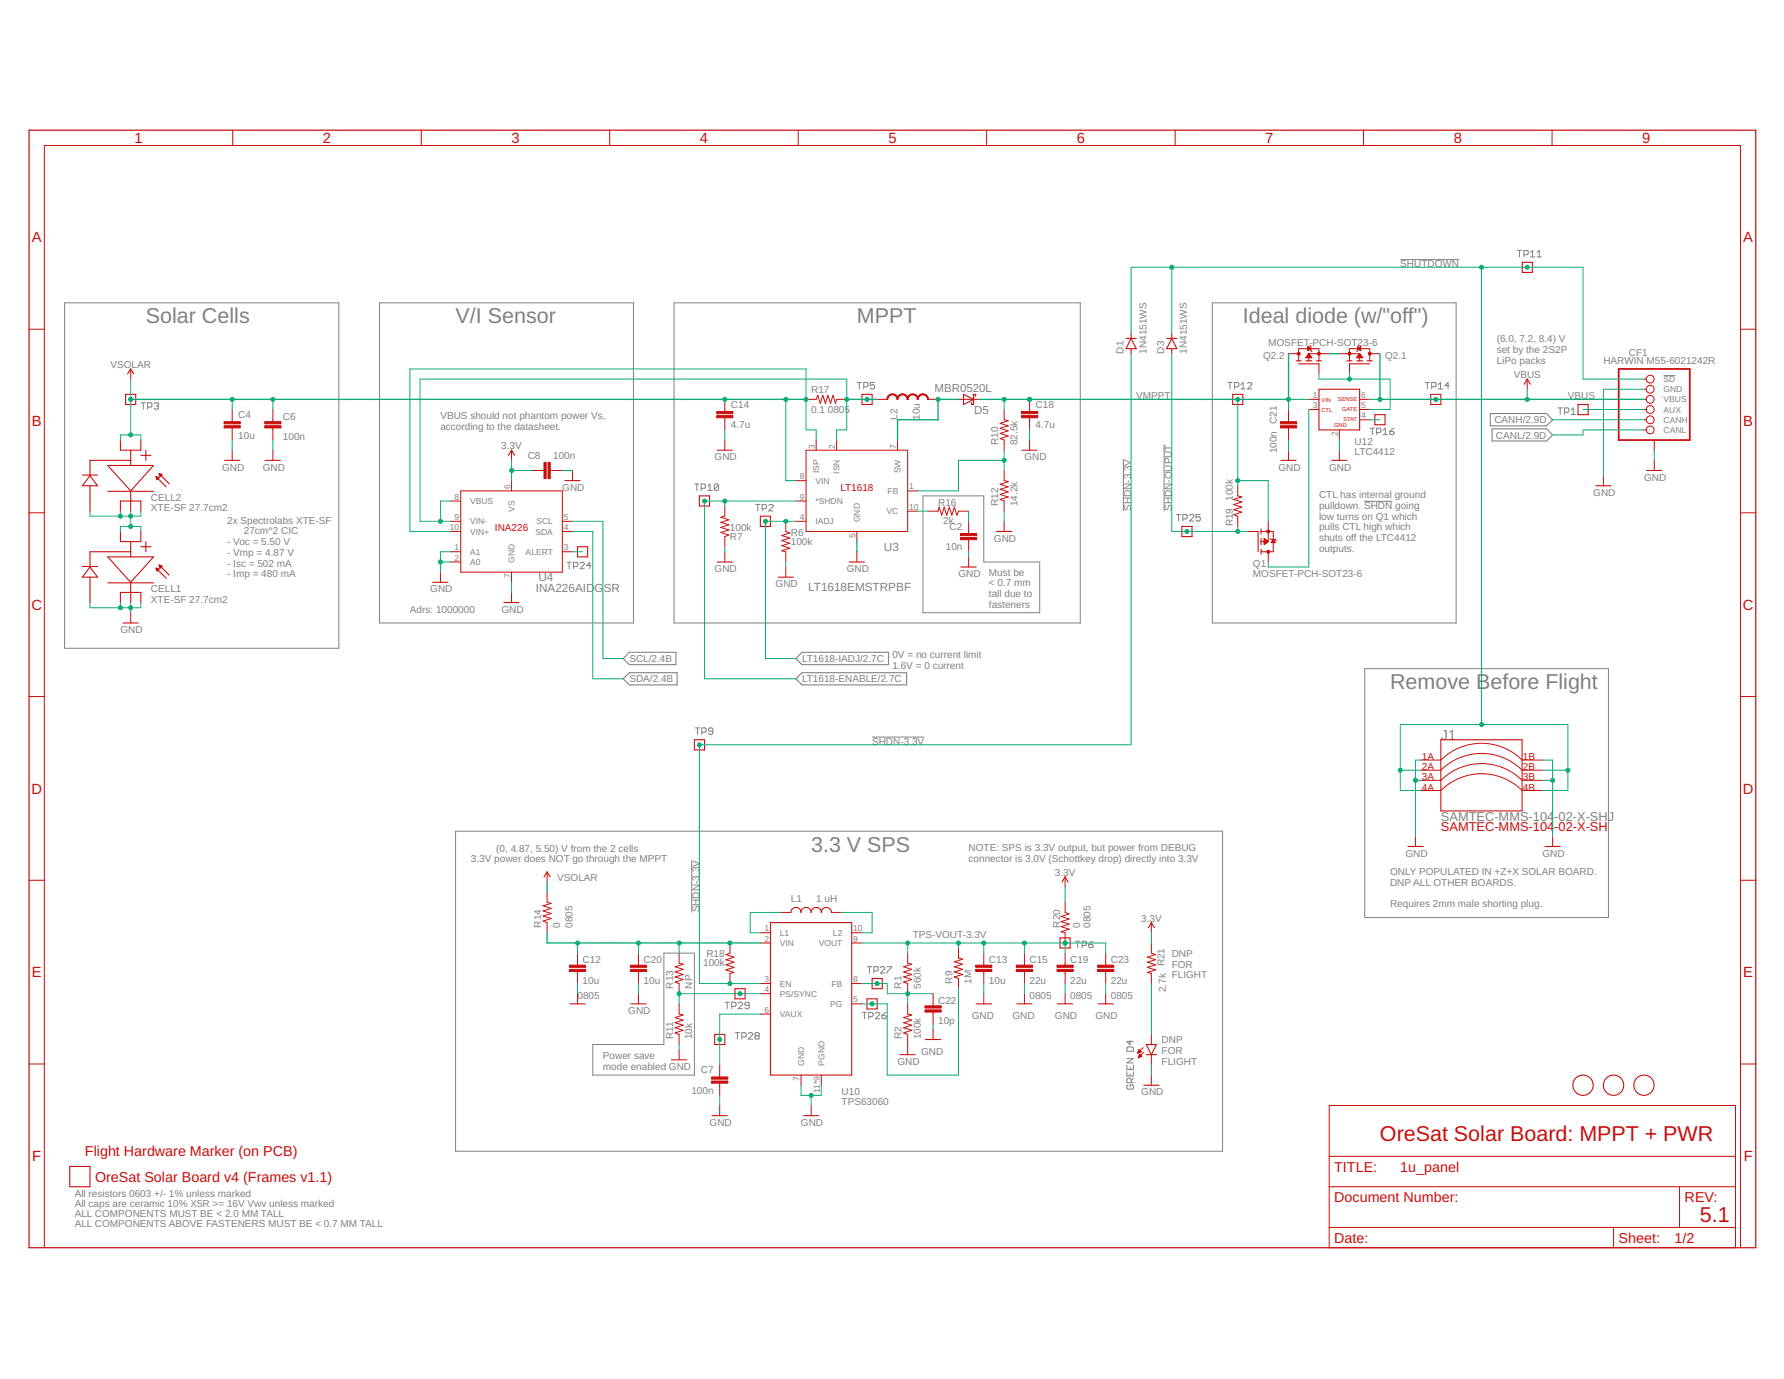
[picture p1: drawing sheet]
<svg xmlns="http://www.w3.org/2000/svg" width="279mm" height="216mm" viewBox="0 0 279 216" stroke-linecap="round" stroke-linejoin="round" font-family="sans-serif">
<defs><g id="words">
<g font-size="3.4" fill="#808080">
<text x="22.8" y="50.6">Solar Cells</text>
<text x="71.4" y="50.6">V/I Sensor</text>
<text x="134.2" y="50.6">MPPT</text>
<text x="194.6" y="50.6">Ideal diode (w/&quot;off&quot;)</text>
<text x="217.7" y="107.9">Remove Before Flight</text>
<text x="127" y="133.3">3.3 V SPS</text>
</g>
<g font-size="3.4" fill="#c90d0c">
<text x="216.1" y="178.6">OreSat Solar Board: MPPT + PWR</text>
<text x="266.2" y="191.4">5.1</text>
</g>
<g font-size="2.3" fill="#c90d0c">
<text x="21.1" y="22.4">1</text>
<text x="50.6" y="22.4">2</text>
<text x="80.1" y="22.4">3</text>
<text x="109.6" y="22.4">4</text>
<text x="139.1" y="22.4">5</text>
<text x="168.6" y="22.4">6</text>
<text x="198.2" y="22.4">7</text>
<text x="227.7" y="22.4">8</text>
<text x="257.2" y="22.4">9</text>
<text x="5" y="38">A</text>
<text x="273" y="38">A</text>
<text x="5" y="66.7">B</text>
<text x="273" y="66.7">B</text>
<text x="4.9" y="95.5">C</text>
<text x="273" y="95.5">C</text>
<text x="4.9" y="124.2">D</text>
<text x="273" y="124.2">D</text>
<text x="5" y="153">E</text>
<text x="273" y="153">E</text>
<text x="5" y="181.8">F</text>
<text x="273.1" y="181.8">F</text>
</g>
<text font-size="2.2" fill="#808080" x="225.7" y="115.8">J1</text>
<g font-size="2.2" fill="#c90d0c">
<text x="13.3" y="181">Flight Hardware Marker (on PCB)</text>
<text x="14.9" y="185">OreSat Solar Board v4 (Frames v1.1)</text>
<text x="209" y="183.4">TITLE:</text>
<text x="219.3" y="183.4">1u_panel</text>
<text x="209" y="188.2">Document Number:</text>
<text x="263.8" y="188.2">REV:</text>
<text x="209" y="194.6">Date:</text>
<text x="253.5" y="194.6">Sheet:</text>
<text x="262.3" y="194.6">1/2</text>
</g>
<g font-size="2" fill="#808080">
<text x="225.7" y="128.5">SAMTEC-MMS-104</text>
<text x="243.4" y="128.5">-02-X-SHJ</text>
</g>
<g font-size="2" fill="#c90d0c">
<text x="225.7" y="130.1">SAMTEC-MMS-104</text>
<text x="243.4" y="130.1">-02-X-SH</text>
</g>
<g font-size="1.8" fill="#808080">
<text x="146.4" y="61.4">MBR0520L</text>
<text x="152.6" y="64.8">D5</text>
<text x="138.4" y="86.2">U3</text>
<text x="83.9" y="92.6">INA226AID</text>
<text x="84.3" y="91">U4</text>
<text x="93.1" y="92.6">G</text>
<text x="94.6" y="92.6">SR</text>
<text x="126.6" y="92.6">LT1618EMSTRPBF</text>
</g>
<g font-size="1.6" fill="#808080">
<text x="219.3" y="41.9">SHUTDOWN</text>
<text x="234.4" y="53.6">(6.0, 7.2, 8.4) V</text>
<text x="17.3" y="57.6">VSOLAR</text>
<text x="176" y="55.4" transform="rotate(-90 176 55.4)">D1</text>
<text x="179.5" y="55.4" transform="rotate(-90 179.5 55.4)">1N4151WS</text>
<text x="182.3" y="55.4" transform="rotate(-90 182.3 55.4)">D3</text>
<text x="185.9" y="55.4" transform="rotate(-90 185.9 55.4)">1N4151WS</text>
<text x="197.8" y="56.2">Q2.2</text>
<text x="198.6" y="54.1">MOSFET-PCH-SOT23-6</text>
<text x="216.9" y="56.2">Q2.1</text>
<text x="234.4" y="55.3">set by the 2S2P</text>
<text x="234.4" y="57">LiPo packs</text>
<text x="237.1" y="59.2">VBUS</text>
<text x="251.1" y="57">HARWIN M55-6021242R</text>
<text x="255.1" y="55.8">CF1</text>
<text x="37.3" y="65.5">C4</text>
<text x="44.3" y="65.7">C6</text>
<text x="69" y="65.6">VBUS should not phantom power Vs,</text>
<text x="114.5" y="63.9">C14</text>
<text x="127" y="64.6">0.1</text>
<text x="127" y="61.6">R17</text>
<text x="129.6" y="64.6">0805</text>
<text x="140.6" y="65.7" transform="rotate(-90 140.6 65.7)">L2</text>
<text x="144.1" y="65.7" transform="rotate(-90 144.1 65.7)">10u</text>
<text x="162.2" y="63.9">C18</text>
<text x="177.9" y="62.5">VMPPT</text>
<text x="245.5" y="62.5">VBUS</text>
<text x="37.3" y="68.7">10u</text>
<text x="44.3" y="68.9">100n</text>
<text x="69" y="67.3">according to the datasheet.</text>
<text x="78.5" y="70.3">3.3V</text>
<text x="82.7" y="71.8">C8</text>
<text x="86.6" y="71.8">100n</text>
<text x="114.5" y="67.1">4.7u</text>
<text x="156.3" y="69.7" transform="rotate(-90 156.3 69.7)">R10</text>
<text x="159.3" y="69.7" transform="rotate(-90 159.3 69.7)">82.5k</text>
<text x="162.2" y="67.1">4.7u</text>
<text x="200" y="71" transform="rotate(-90 200 71)">100n</text>
<text x="200" y="66.4" transform="rotate(-90 200 66.4)">C21</text>
<text x="212.1" y="71.3">LTC4412</text>
<text x="212.1" y="69.7">U12</text>
<text x="234" y="66.3">CANH/2.9D</text>
<text x="234.3" y="68.7">CANL/2.9D</text>
<text x="34.8" y="73.7">GND</text>
<text x="41.1" y="73.7">GND</text>
<text x="88.1" y="76.8">GND</text>
<text x="111.9" y="72.1">GND</text>
<text x="160.4" y="72.1">GND</text>
<text x="200.2" y="73.7">GND</text>
<text x="208.2" y="73.7">GND</text>
<text x="249.5" y="77.6">GND</text>
<text x="257.5" y="75.3">GND</text>
<text x="23.6" y="80">XTE-SF 27.7cm2</text>
<text x="23.6" y="78.4">CELL2</text>
<text x="35.6" y="82">2x Spectrolabs XTE-SF</text>
<text x="38.2" y="83.7">27cm^2 CIC</text>
<text x="114.3" y="83.1">100k</text>
<text x="123.9" y="83.9">R6</text>
<text x="146.9" y="79.2">R16</text>
<text x="147.7" y="82.1">2k</text>
<text x="148.7" y="83">C2</text>
<text x="156.3" y="79.2" transform="rotate(-90 156.3 79.2)">R12</text>
<text x="159.3" y="79.2" transform="rotate(-90 159.3 79.2)">14.2k</text>
<text x="177.1" y="80" transform="rotate(-90 177.1 80)">SHDN-3.3V</text>
<text x="183.5" y="80" transform="rotate(-90 183.5 80)">SHDN-OUPUT</text>
<text x="193.1" y="82.4" transform="rotate(-90 193.1 82.4)">R19</text>
<text x="193.1" y="78.4" transform="rotate(-90 193.1 78.4)">100k</text>
<text x="206.6" y="78">CTL has internal ground</text>
<text x="206.6" y="79.7">pulldown. SHDN going</text>
<text x="206.6" y="81.4">low turns on Q1 which</text>
<text x="206.6" y="83">pulls CTL high which</text>
<text x="35.6" y="85.4">- Voc = 5.50 V</text>
<text x="35.6" y="87">- Vmp = 4.87 V</text>
<text x="35.6" y="88.7">- Isc = 502 mA</text>
<text x="111.9" y="89.6">GND</text>
<text x="114.3" y="84.5">R7</text>
<text x="123.9" y="85.3">100k</text>
<text x="132.6" y="89.6">GND</text>
<text x="148.1" y="86.2">10n</text>
<text x="155.7" y="84.8">GND</text>
<text x="196.2" y="88.8">Q1</text>
<text x="206.6" y="84.7">shuts off the LTC4412</text>
<text x="206.6" y="86.4">outputs.</text>
<text x="23.6" y="94.3">XTE-SF 27.7cm2</text>
<text x="23.6" y="92.8">CELL1</text>
<text x="35.6" y="90.4">- Imp = 480 mA</text>
<text x="64.2" y="95.9">Adrs: 1000000</text>
<text x="67.4" y="92.8">GND</text>
<text x="78.5" y="95.9">GND</text>
<text x="121.5" y="92">GND</text>
<text x="150.1" y="90.4">GND</text>
<text x="154.9" y="90.1">Must be</text>
<text x="154.9" y="91.8">&lt; 0.7 mm</text>
<text x="154.9" y="93.5">tall due to</text>
<text x="154.9" y="95.1">fasteners</text>
<text x="196.2" y="90.4">MOSFET-PCH-SOT23-6</text>
<text x="18.9" y="99.1">GND</text>
<text x="98.6" y="103.6">SCL/2.4B</text>
<text x="98.6" y="106.8">SDA/2.4B</text>
<text x="125.6" y="106.8">LT1618-ENABLE/2.7C</text>
<text x="125.6" y="103.6">LT1618-IADJ/2.7C</text>
<text x="139.8" y="103">0V = no current limit</text>
<text x="139.8" y="104.7">1.6V = 0 current</text>
<text x="136.6" y="116.6">SHDN-3.3V</text>
<text x="73.7" y="134.9">3.3V power does NOT go through the MPPT</text>
<text x="77.7" y="133.3">(0, 4.87, 5.50) V from the 2 cells</text>
<text x="87.3" y="137.9">VSOLAR</text>
<text x="151.7" y="133.2">NOTE: SPS is 3.3V output, but power from DEBUG</text>
<text x="151.7" y="134.9">connector is 3.0V (Schottkey drop) directly into 3.3V</text>
<text x="165.2" y="137.1">3.3V</text>
<text x="217.7" y="137">ONLY POPULATED IN +Z+X SOLAR BOARD.</text>
<text x="220.1" y="134.1">GND</text>
<text x="241.6" y="134.1">GND</text>
<text x="109.5" y="142.9" transform="rotate(-90 109.5 142.9)">SHDN-3.3V</text>
<text x="123.9" y="141.3">L1</text>
<text x="127.8" y="141.3">1 uH</text>
<text x="217.7" y="138.7">DNP ALL OTHER BOARDS.</text>
<text x="217.7" y="142.1">Requires 2mm male shorting plug.</text>
<text x="84.7" y="145.2" transform="rotate(-90 84.7 145.2)">R14</text>
<text x="87.7" y="145.2" transform="rotate(-90 87.7 145.2)">0</text>
<text x="89.7" y="145.2" transform="rotate(-90 89.7 145.2)">0805</text>
<text x="110.6" y="149.9">R18</text>
<text x="142.9" y="146.8">TPS-VOUT-3.3V</text>
<text x="166" y="145.2" transform="rotate(-90 166 145.2)">R20</text>
<text x="169.2" y="145.2" transform="rotate(-90 169.2 145.2)">0</text>
<text x="170.8" y="145.2" transform="rotate(-90 170.8 145.2)">0805</text>
<text x="178.7" y="144.3">3.3V</text>
<text x="183.5" y="149.9">DNP</text>
<text x="91.2" y="154">10u</text>
<text x="91.2" y="150.8">C12</text>
<text x="100.8" y="154">10u</text>
<text x="100.8" y="150.8">C20</text>
<text x="105.4" y="154.8" transform="rotate(-90 105.4 154.8)">R13</text>
<text x="108.4" y="154.8" transform="rotate(-90 108.4 154.8)">NP</text>
<text x="110.1" y="151.3">100k</text>
<text x="141.2" y="154.8" transform="rotate(-90 141.2 154.8)">R1</text>
<text x="144.2" y="154.8" transform="rotate(-90 144.2 154.8)">560k</text>
<text x="149.2" y="154" transform="rotate(-90 149.2 154)">R9</text>
<text x="152.2" y="154" transform="rotate(-90 152.2 154)">1M</text>
<text x="154.9" y="154">10u</text>
<text x="154.9" y="150.8">C13</text>
<text x="161.2" y="154">22u</text>
<text x="161.2" y="150.8">C15</text>
<text x="167.6" y="154">22u</text>
<text x="167.6" y="150.8">C19</text>
<text x="174" y="154">22u</text>
<text x="174" y="150.8">C23</text>
<text x="182.4" y="151.3" transform="rotate(-90 182.4 151.3)">R21</text>
<text x="182.6" y="155.4" transform="rotate(-90 182.6 155.4)">2.7k</text>
<text x="183.5" y="151.5">FOR</text>
<text x="183.5" y="153.2">FLIGHT</text>
<text x="90.5" y="156.4">0805</text>
<text x="98.4" y="158.8">GND</text>
<text x="146.9" y="160.4">10p</text>
<text x="146.9" y="157.2">C22</text>
<text x="152.2" y="159.6">GND</text>
<text x="158.6" y="159.6">GND</text>
<text x="161.2" y="156.4">0805</text>
<text x="165.2" y="159.6">GND</text>
<text x="167.6" y="156.4">0805</text>
<text x="171.6" y="159.6">GND</text>
<text x="174" y="156.4">0805</text>
<text x="94.4" y="165.8">Power save</text>
<text x="94.4" y="167.5">mode enabled GND</text>
<text x="105.4" y="162.7" transform="rotate(-90 105.4 162.7)">R11</text>
<text x="108.4" y="162.7" transform="rotate(-90 108.4 162.7)">10k</text>
<text x="140.6" y="166.7">GND</text>
<text x="141.2" y="162.7" transform="rotate(-90 141.2 162.7)">R2</text>
<text x="144.2" y="162.7" transform="rotate(-90 144.2 162.7)">100k</text>
<text x="144.2" y="165.1">GND</text>
<text x="181.9" y="163.4">DNP</text>
<text x="181.9" y="165">FOR</text>
<text x="181.9" y="166.7">FLIGHT</text>
<text x="108.3" y="171.2">100n</text>
<text x="109.8" y="168.1">C7</text>
<text x="131.8" y="173.1">TPS63060</text>
<text x="131.8" y="171.5">U10</text>
<text x="178.7" y="171.5">GND</text>
<text x="111.1" y="176.3">GND</text>
<text x="125.4" y="176.3">GND</text>
<text x="11.7" y="187.4">All resistors 0603 +/- 1% unless marked</text>
<text x="11.7" y="189">All caps are ceramic 10% X5R &gt;= 16V Vwv unless marked</text>
<text x="11.7" y="190.6">ALL COMPONENTS MUST BE &lt; 2.0 MM TALL</text>
<text x="11.7" y="192.2">ALL COMPONENTS ABOVE FASTENERS MUST BE &lt; 0.7 MM TALL</text>
</g>
<g font-size="1.6" fill="#c90d0c">
<text x="131.6" y="76.8">LT1618</text>
<text x="77.5" y="83.2">INA226</text>
<text x="222.7" y="119">1A</text>
<text x="238.5" y="119">1B</text>
<text x="222.7" y="120.6">2A</text>
<text x="222.7" y="122.2">3A</text>
<text x="222.7" y="123.8">4A</text>
<text x="238.5" y="120.6">2B</text>
<text x="238.5" y="122.2">3B</text>
<text x="238.5" y="123.8">4B</text>
</g>
<g font-size="1.3" fill="#808080">
<text x="260.5" y="59.8">SD</text>
<text x="205.6" y="62.3">1</text>
<text x="205.6" y="63.9">3</text>
<text x="213.2" y="62.3">6</text>
<text x="213.2" y="65.5">4</text>
<text x="213.2" y="63.9">5</text>
<text x="260.5" y="61.4">GND</text>
<text x="260.5" y="63">VBUS</text>
<text x="260.5" y="64.6">AUX</text>
<text x="127.6" y="70.3" transform="rotate(-90 127.6 70.3)">3</text>
<text x="130.8" y="70.3" transform="rotate(-90 130.8 70.3)">2</text>
<text x="140.3" y="70.3" transform="rotate(-90 140.3 70.3)">7</text>
<text x="209.5" y="68.3" transform="rotate(-90 209.5 68.3)">2</text>
<text x="260.5" y="66.2">CANH</text>
<text x="260.5" y="67.8">CANL</text>
<text x="79.9" y="76.6" transform="rotate(-90 79.9 76.6)">6</text>
<text x="125.3" y="75">8</text>
<text x="127.7" y="75.7">VIN</text>
<text x="128.3" y="74.1" transform="rotate(-90 128.3 74.1)">ISP</text>
<text x="131.5" y="74.2" transform="rotate(-90 131.5 74.2)">ISN</text>
<text x="139" y="77.3">FB</text>
<text x="141" y="74.1" transform="rotate(-90 141 74.1)">SW</text>
<text x="142.4" y="76.6">1</text>
<text x="70.5" y="83">10</text>
<text x="71.2" y="78.2">8</text>
<text x="71.2" y="81.4">9</text>
<text x="73.6" y="78.9">VBUS</text>
<text x="73.6" y="82.1">VIN-</text>
<text x="73.6" y="83.7">VIN+</text>
<text x="80.6" y="80.1" transform="rotate(-90 80.6 80.1)">VS</text>
<text x="83.8" y="83.7">SDA</text>
<text x="84" y="82.1">SCL</text>
<text x="88.3" y="83">4</text>
<text x="88.3" y="81.4">5</text>
<text x="125.3" y="81.4">4</text>
<text x="125.3" y="78.2">9</text>
<text x="127.7" y="82.1">IADJ</text>
<text x="127.7" y="78.9">*SHDN</text>
<text x="134.7" y="81.7" transform="rotate(-90 134.7 81.7)">GND</text>
<text x="138.8" y="80.5">VC</text>
<text x="142.4" y="79.8">10</text>
<text x="71.2" y="86.2">1</text>
<text x="71.2" y="87.8">2</text>
<text x="73.6" y="86.9">A1</text>
<text x="73.6" y="88.5">A0</text>
<text x="80.6" y="88.1" transform="rotate(-90 80.6 88.1)">GND</text>
<text x="82.3" y="86.9">ALERT</text>
<text x="88.3" y="86.2">3</text>
<text x="134" y="84.2" transform="rotate(-90 134 84.2)">5</text>
<text x="79.9" y="90.5" transform="rotate(-90 79.9 90.5)">7</text>
<text x="119.7" y="145.8">1</text>
<text x="119.7" y="147.4">2</text>
<text x="122.1" y="146.5">L1</text>
<text x="122.1" y="148.1">VIN</text>
<text x="128.2" y="148.1">VOUT</text>
<text x="130.5" y="146.5">L2</text>
<text x="133.6" y="145.8">10</text>
<text x="133.6" y="147.4">9</text>
<text x="119.7" y="153.8">3</text>
<text x="119.7" y="155.4">4</text>
<text x="122.1" y="154.5">EN</text>
<text x="130.2" y="154.5">FB</text>
<text x="133.6" y="153.8">8</text>
<text x="119.7" y="158.5">6</text>
<text x="122.1" y="156.1">PS/SYNC</text>
<text x="122.1" y="159.2">VAUX</text>
<text x="130" y="157.6">PG</text>
<text x="133.6" y="157">5</text>
<text x="125.9" y="166.8" transform="rotate(-90 125.9 166.8)">GND</text>
<text x="129.1" y="166.8" transform="rotate(-90 129.1 166.8)">PGND</text>
<text x="125.2" y="169.3" transform="rotate(-90 125.2 169.3)">7</text>
<text x="128.4" y="171.2" transform="rotate(-90 128.4 171.2)">11*9</text>
</g>
<g font-size=".9" fill="#c90d0c">
<text x="207" y="62.9">VIN</text>
<text x="207" y="64.5">CTL</text>
<text x="209.5" y="62.8">SENSE</text>
<text x="210.2" y="64.4">GATE</text>
<text x="210.4" y="66">STAT</text>
<text x="209" y="66.9">GND</text>
</g>
</g></defs>
<g fill="none" stroke="#808080" stroke-width=".16">
<path d="M237.6 39.2h.7M238 39.2v1M238.7 39.9h.5l.2-.2v-.3l-.2-.2h-.5v1M239.7 39.5l.3-.3v1M240.7 39.5l.4-.3v1M10.1 47.4h43v54.1h-43zM59.4 47.4h39.8v50.1h-39.8zM105.6 47.4h63.6v50.1h-63.6zM134.2 59.9h.7M134.6 59.9v1M137 59.9h-.7v.5l.3-.2 .4 .2v.3l-.2 .2h-.3l-.2-.2M189.9 47.4h38.1v50.1h-38.1z"/>
<path d="M192.3 59.9h.7M192.6 59.9v1M219.3 40.6h9.2M223.2 59.9h.7M223.5 59.9v1M239.7 40.2h.7M240.7 40.2h.7M260.5 58.8h1.9M22.1 63.1h.7M22.4 63.1v1M23.1 63.7h.5l.2-.1v-.4l-.2-.1h-.5v1M24.2 63.2l.1-.1h.4l.1 .1-.1 .4"/>
<path d="M24.5 63.6h.2M24.7 63.6l.1 .1-.1 .4h-.4l-.1-.2M108.8 75.8h.7M109.1 75.8v1M109.8 76.5h.5l.2-.2v-.4l-.2-.1h-.5v1M110.8 76.1l.4-.3v1M110.8 76.8h.7M112.5 75.9l-.1-.1h-.4l-.1 .1v.7M112.5 75.9v.7l-.1 .2h-.4l-.1-.2M112.5 75.9l-.6 .7M118.3 79h.7M118.7 79v1"/>
<path d="M119.4 79.7h.5l.1-.2v-.4l-.1-.1h-.5v1M120.4 79.1l.2-.1h.3l.2 .1v.2l-.7 .7h.7M135.3 60.6h.5l.2-.2v-.4l-.2-.1h-.5v1M144.5 77.6h9.6v10.4h8.7v7.9h-18.3zM175.9 71.9v8.1M182.3 69.6v10.4M193.3 60.6h.5l.2-.2v-.4l-.2-.1h-.5v1M194.4 60.9h.6M194.4 60.2l.3-.3v1M195.4 60l.2-.1h.3l.2 .1v.2l-.7 .7h.7M213.6 78.5h4.5M214.6 67h.7"/>
<path d="M214.9 67v1.1M215.6 67.7h.5l.2-.2v-.3l-.2-.2h-.5v1.1M216.6 67.4l.4-.4v1.1M216.6 68.1h.7M217.7 67.5h.5l.1 .4-.1 .2h-.4l-.1-.2zM218.3 67l-.6 .5M224.2 60.6h.5l.2-.2v-.4l-.2-.1h-.5v1M225.3 60.9h.6M225.3 60.2l.3-.3v1M226.9 60.4h-.6l.5-.5v1M244 63.9h.7M244.3 63.9v1"/>
<path d="M245 64.5h.5l.2-.1v-.4l-.2-.1h-.5v1M246.1 64.2l.3-.3v1M246.1 64.9h.6M88.8 88h.7M89.1 88v1M89.8 88.7h.5l.2-.2v-.3l-.2-.2h-.5v1M90.8 88.2l.2-.2h.3l.2 .2v.2l-.7 .6h.7M92.5 88.5h-.6l.5-.5v1M184.2 80.6h.7M184.6 80.6v1M185.3 81.2h.5l.1-.1v-.4l-.1-.1h-.5v1M186.3 80.7l.2-.1h.3l.2 .1v.2l-.7 .7h.7"/>
<path d="M188 80.6h-.7v.5l.5-.2 .2 .2v.3l-.2 .2h-.3l-.2-.2M108.9 114h.7M109.2 114v1M109.9 114.6h.5l.2-.1v-.4l-.2-.1h-.5v1M111.6 114.5h-.5l-.1-.2 .1-.3h.4l.1 .1v.7l-.1 .2h-.4l-.1-.2M136.6 115.4h8.2M213.7 104.7h38.2v39h-38.2zM71.4 130.1h120.1v50.1h-120.1zM108.3 134.7v8.2M104 149.2h4.8v19.1h-16v-4.8h11.2zM113.6 156.9h.6M113.9 156.9v1"/>
<path d="M114.6 157.6h.5l.2-.2v-.3l-.2-.2h-.5v1M115.6 157.1l.2-.2h.3l.2 .2v.1l-.7 .7h.7M117.3 157.4h-.5l-.2-.2 .2-.3h.4l.1 .2v.7l-.1 .1h-.4l-.2-.1M135 158.5h.7M135.4 158.5v1M135.8 151.3h.7M136.1 159.2h.5l.1-.2v-.3l-.1-.2h-.5v1M136.2 151.3v1.1M136.9 152h.5l.1-.2v-.3l-.1-.2h-.5v1.1M137.1 158.7l.2-.2h.3l.2 .2v.1l-.7 .7h.7M137.9 151.5l.1-.2h.4l.2 .2v.2l-.7 .7h.7M138.1 159h.5l.2 .3-.2 .2h-.3l-.2-.2z"/>
<path d="M138.8 158.5l-.7 .5M138.9 151.3h.7v.2l-.7 .7v.2M168.4 147.4h.7M168.8 147.4v1M169.5 148h.5l.2-.1v-.4l-.2-.1h-.5v1M170.5 147.9h.5l.2 .3-.2 .2h-.3l-.2-.2zM171.2 147.4l-.7 .5M115.1 161.7h.7M115.5 161.7v1M116.2 162.3h.5l.2-.1v-.4l-.2-.1h-.5v1M117.2 161.8l.2-.1h.3l.2 .1v.2l-.7 .7h.7M118.4 162.2l-.2-.2 .2-.3h.3l.2 .1-.2 .4"/>
<path d="M118.4 162.2l-.2 .1 .2 .4h.3l.2-.2-.2-.3M118.4 162.2h.3M176.5 166.8v.6h1v-.6M176.5 167.8v.7h1v-.7M176.5 165.7h1l-1 .7h1M176.7 169.8l-.2 .2v.3l.2 .2h.6l.2-.2v-.3l-.2-.2h-.3v.4M176.7 163.9h.6l.2 .2v.5h-1v-.5zM177 162.9v.7l-.5-.5h1M177 167.1v.3M177 168.1v.4M177.2 169.5v-.5l-.2-.2h-.3l-.2 .2v.5h1M177.5 168.8l-.3 .4"/>
</g>
<path d="M233.4 64.7h8.8l1 1-1 1h-8.8zM233.7 67.1h8.5l1 1-1 .9h-8.5zM97.6 106.3l1-1h7.4v1.9h-7.4zM98.6 102.1h7.3v2h-7.3l-1-1zM124.7 106.3l.9-1h16.4v1.9h-16.4zM125.6 102.1h13.5v2h-13.5l-.9-1z" fill="none" stroke="#808080" stroke-width=".17"/>
<path d="M4.6 20.4h270.4v174.9h-270.4z" fill="none" stroke="#c90d0c" stroke-width=".19"/>
<g fill="none" stroke="#c90d0c" stroke-width=".16">
<path d="M36.4 20.4v2.4M66 20.4v2.4M95.5 20.4v2.4M125 20.4v2.4M154.5 20.4v2.4M184 20.4v2.4M213.6 20.4v2.4M243.1 20.4v2.4M4.6 51.5h2.3M20.5 57.8v1.6M201.8 55.4h1.6M203.4 56.5v-1.9h3.2v1.9"/>
<path d="M204.6 55.9h.8M204.7 55.8h.6M204.7 55.7h.6M204.8 55.7h.4M204.8 55.6h.4M204.8 54.8h.1M204.8 54.8h.2M204.8 54.7h.3M204.8 54.7h.4M204.8 54.5h.4M204.8 54.5h.3M204.8 54.4h.2"/>
<path d="M204.8 54.3h.1M204.8 54.3l.5 .3-.5 .3zM204.9 55.5h.2M205 55.4h.1M205 55.4h3.2M205 55.4l.5 .6h-1zM205 55.4v1.1M205.1 54.1l.2 .2v.6l.2 .2M206.6 57v1.5M209.8 55.4h3.1M211.3 56.5v-1.9h3.2v1.9M211.3 57v1.5"/>
<path d="M212.5 55.9h.9M212.6 55.9h.7M212.6 54.6l.5-.3v.6zM212.6 55.8h.7M212.7 55.7h.5M212.7 54.5h.4M212.7 54.7h.4M212.8 55.6h.3M212.8 54.1l-.2 .2v.6l-.1 .2M212.8 54.5h.3M212.8 55.5h.3M212.8 54.7h.3"/>
<path d="M212.9 55.5h.1M212.9 54.4h.2M212.9 54.8h.2M212.9 55.4h.1M212.9 55.4v1.1M212.9 55.4l.5 .6h-.9zM213 54.3h.1M213 54.8h.1M213.1 54.3h.1M214.5 55.4h1.6M239.2 59.4v1.5M257.5 59.4h.3"/>
<path d="M272.6 51.5h2.4M24.4 74.6l.5 .2-.3 .3zM24.4 74.7h.1M24.5 74.7h.2M24.5 74.8h.4M24.5 74.8h.3M24.5 74.9h.3M24.6 75h.1M24.9 74.1l.5 .2-.3 .3zM24.9 74.1v.1M24.9 74.2h.2M25 74.3h.3"/>
<path d="M25 74.3h.4M25 74.4h.3M25 74.5h.2M25.1 74.6h.1M36.4 64.1v1.9M36.4 67v1.9M36.4 70.5v1.6M42.7 64.1v1.9M42.7 67v1.9M42.7 70.5v1.6M70.6 78.4h1.6M72.2 76.9h15.9v12.7h-15.9z"/>
<path d="M80.1 70.5v1.6M80.1 75.2v1.7M83.3 73.7h1.9M86.1 73.7h2M89.7 73.7v1.5M113.5 62.5v1.9M113.5 65.4v1.9M113.5 68.9v1.6M113.5 79.2v1.6l-.6 .2 1.3 .4-1.3 .4 1.3 .4-1.3 .4 1.3 .4-1.3 .4 1.3 .4-.7 .2v1.6M124.7 75.2h1.5M124.7 78.4h1.5M126.2 70.5h16v12.7h-16z"/>
<path d="M126.2 62.5h1.6l.3-.6 .4 1.3 .4-1.3 .4 1.3 .4-1.3 .4 1.3 .4-1.3 .4 1.3 .1-.7h1.6M127.8 68.9v1.6M131 68.9v1.6M137.4 62.5h1.6M140.6 68.9v1.6M142.2 76.9h1.5M145.3 62.5h1.6M150.1 62.5h3.2M157.3 64.1v1.6l.6 .2-1.3 .4 1.3 .4-1.3 .4 1.3 .4-1.3 .4 1.3 .4-1.3 .4 .7 .2v1.6M157.3 73.7v1.5l.6 .2-1.3 .4 1.3 .4-1.3 .4 1.3 .4-1.3 .4 1.3 .4-1.3 .4 .7 .2v1.6M161.2 62.5v1.9M161.2 65.4v1.9"/>
<path d="M161.2 68.9v1.6M193.8 76.1v1.5l.7 .2-1.3 .4 1.3 .4-1.3 .4 1.3 .4-1.3 .4 1.3 .4-1.3 .4 .6 .2v1.6M201.8 64.1v1.9M201.8 67v1.9M201.8 70.5v1.6M205 62.5h1.6M205 64.1h1.6M209.8 67.3v1.6M209.8 70.5v1.6M212.9 62.5h1.6M212.9 64.1h1.6M212.9 65.7h1.6"/>
<path d="M251.1 74.5v1.6M257.5 62.5h.3M257.5 64.1h.3M257.5 65.7h.3M257.5 60.9h.3M257.5 67.3h.3M259.1 68.9v1.6M259.1 72.1v1.6M4.6 80.3h2.3M20.5 95.9v1.6M24.4 88.9l.5 .2-.3 .3zM24.4 89h.2"/>
<path d="M24.5 89h.3M24.5 89.1h.4M24.5 89.2h.3M24.6 89.3h.1M24.6 89.4h.1M24.9 88.5l.5 .1-.3 .3zM24.9 88.5h.1M24.9 88.5h.2M25 88.6h.3M25 88.7h.3M25 88.8h.2M25 88.9h.1"/>
<path d="M25.1 88.9h.1M69 89.6v1.6M70.6 83.2h1.6M70.6 81.6h1.6M70.6 86.4h1.6M70.6 88h1.6M80.1 89.6v1.6M80.1 92.8v1.5M88.1 83.2h1.6M88.1 81.6h1.6M88.1 86.4h1.6M113.5 86.4v1.6"/>
<path d="M123.1 81.6v1.6l.6 .2-1.3 .4 1.3 .4-1.3 .4 1.3 .4-1.3 .4 1.3 .4-1.3 .4 .7 .2v1.6M123.1 88.8v1.6M124.7 81.6h1.5M134.2 83.2v1.6M134.2 86.4v1.6M142.2 80h1.5M145.3 80h1.6l.2-.6 .4 1.3 .4-1.3 .4 1.3 .4-1.3 .4 1.3 .4-1.3 .4 1.3 .2-.7h1.6M151.7 81.6v1.9M151.7 84.5v1.9M151.7 87.2v1.6M157.3 81.6v1.6M195.4 83.2h1.6"/>
<path d="M197.5 83.2h1.9v3.2h-1.9M197.5 84.8h1.1M198 85h.4M198 84.9h.5M198 84.8h.6M198 84.7h.5M198 84.6h.4M198 84.6h.3M198 84.5h.2M198 84.3l.6 .5M198 84.3v1l.6-.5M198 85.2h.1"/>
<path d="M198 85.1h.2M198 85h.3M198 84.4h.1M198 84.3h.1M198.6 81.6v3.2M198.6 86.4v1.6M198.9 84.3l.2 .2h.6l.2 .1M199.1 84.9h.6M199.2 84.8h.5M199.2 84.8h.4M199.3 84.7h.3M199.3 84.6h.2"/>
<path d="M199.4 84.5h.1M199.4 84.5l.3 .5h-.6zM272.6 80.3h2.4M4.6 109.1h2.3M222.5 119h3.2a9 9 0 0 1 12.7 0h3.2M272.6 109.1h2.4M4.6 137.8h2.3M85.7 136.5v1.6M85.7 139.7v1.6l.6 .1-1.3 .4 1.3 .4-1.3 .4 1.3 .4-1.3 .4 1.3 .4-1.3 .4 .7 .2v1.6M166.8 137.3v1.6M221.7 130.9v1.6M222.5 120.6h3.2a9 9 0 0 1 12.7 0h3.2"/>
<path d="M222.5 122.2h3.2a9 9 0 0 1 12.7 0h3.2M222.5 123.8h3.2a9 9 0 0 1 12.7 0h3.2M243.2 130.9v1.6M272.6 137.8h2.4M90.4 149.2v1.9M90.4 152.1v1.9M90.4 155.6v1.6M100 149.2v1.9M100 152.1v1.9M100 155.6v1.6M106.4 149.2v1.6l.6 .2-1.3 .4 1.3 .4-1.3 .4 1.3 .4-1.3 .4 1.3 .4-1.3 .4 .7 .2v1.6M106.4 157.2v1.6l.6 .1-1.3 .4 1.3 .4-1.3 .4 1.3 .4-1.3 .4 1.3 .4-1.3 .4 .7 .2v1.6"/>
<path d="M114.3 147.6v1.6l-.6 .3 1.3 .4-1.3 .4 1.3 .3-1.3 .4 1.3 .4-1.3 .4 1.3 .5-.7 .1v1.6M119.1 146h1.6M119.1 147.6h1.6M119.1 154h1.6M119.1 155.6h1.6M119.1 158.8h1.6M122.3 142.9h1.6M130.2 142.9h1.6M133.4 146h1.6M133.4 147.6h1.6M133.4 154h1.6M133.4 157.2h1.6"/>
<path d="M142.2 149.2v1.6l.6 .2-1.3 .4 1.3 .4-1.3 .4 1.3 .4-1.3 .4 1.3 .4-1.3 .4 .7 .2v1.6M142.2 157.2v1.6l.6 .1-1.3 .4 1.3 .4-1.3 .4 1.3 .4-1.3 .4 1.3 .4-1.3 .4 .7 .2v3.2M146.1 155.6v1.9M146.1 158.5v1.9M150.1 148.4v1.6l.6 .2-1.2 .4 1.2 .4-1.2 .4 1.2 .4-1.2 .4 1.2 .4-1.2 .4 .6 .2v1.6M154.1 149.2v1.9M154.1 152.1v1.9M154.1 155.6v1.6M160.4 149.2v1.9M160.4 152.1v1.9M160.4 155.6v1.6M166.8 141.3v1.6l.6 .2-1.2 .4 1.2 .4-1.2 .4 1.2 .4-1.2 .4 1.2 .4-1.2 .4 .6 .1v1.6"/>
<path d="M166.8 149.2v1.9M166.8 152.1v1.9M166.8 155.6v1.6M173.2 149.2v1.9M173.2 152.1v1.9M173.2 155.6v1.6M180.3 144.4v1.6M180.3 147.6v1.6l.7 .3-1.3 .4 1.3 .4-1.3 .3 1.3 .4-1.3 .4 1.3 .4-1.3 .5 .6 .1v1.6M4.6 166.6h2.3M106.4 164.3v1.6M112.7 166.7v1.9M112.7 169.6v1.9"/>
<path d="M112.7 173.1v1.6M125.5 168.3v1.6M127 173.1v1.6M128.6 168.3v1.6M146.1 161.1v1.7M178.2 164.8h.1M178.2 164.8h.2M178.3 164.7h.3M178.3 164.7h.4M178.3 165.5h.1M178.3 164.6h.4M178.3 165.5h.3"/>
<path d="M178.3 164.5h.3M178.4 165.4h.3M178.4 164.5h.1M178.4 165.4h.4M178.4 164.4h.1M178.4 165.3h.3M178.4 165.2h.3M178.5 165.2h.1M178.5 165.1h.1M178.5 165l.3 .4-.5 .2zM178.7 164.7l-.3-.4-.2 .6M178.7 164.7l-.5 .2"/>
<path d="M179 164l-.8 .9M179.1 164.7l-.8 .9M180.3 161.9v1.6M180.3 165.1v1.6M180.3 168.3v1.6M208.2 173.1h63.6v22.2h-63.6zM272.6 166.6h2.4M6.9 195.3v-172.5h265.7v172.5M208.2 185.8h63.6M208.2 192.2h63.6M208.2 181h63.6M252.7 192.2v3.1"/>
<path d="M263 185.8v6.4"/>
<circle cx="258.4" cy="59.4" r=".61"/>
<circle cx="258.4" cy="60.9" r=".61"/>
<circle cx="258.4" cy="62.5" r=".61"/>
<circle cx="258.4" cy="65.7" r=".61"/>
<circle cx="258.4" cy="64.1" r=".61"/>
<circle cx="258.4" cy="67.3" r=".61"/>
</g>
<g fill="none" stroke="#c90d0c" stroke-width=".17">
<path d="M20 58.5l.5-.7 .4 .7M176.4 53h1.5M177.1 53l.8 1.6h-1.5zM177.1 52.2v.8M177.1 54.6v.8M182.7 53h1.6M183.5 53l.8 1.6h-1.6zM183.5 52.2v.8M183.5 54.6v.8M203 56.5h.8M203.4 57h3.2M204.5 56.5h1"/>
<path d="M206.2 56.5h.8M210.9 56.5h.9M211.3 57h3.2M212.5 56.5h.9M214.1 56.5h.8M238.4 41.1h1.6v1.6h-1.6zM12.9 74.4h2.4M14.1 74.5l1.2 1.6h-2.4zM14.1 76.1v3.9M16.9 72.9h7.1l-3.5 4zM16.9 76.9h7.1M18.9 68.9v1.6h3.2v-1.6"/>
<path d="M19.7 61.7h1.6v1.6h-1.6zM20.5 72.1h-6.4v2.4M20.5 70.5v2.4M20.5 76.9v3.1M22.1 71.3h1.5M22.8 70.5v1.6M24.6 74.8l1.4 1.4M25.1 74.3l1.4 1.4M35.2 72.1h2.3M41.5 72.1h2.4M79.6 71.3l.5-.8 .5 .8M88.5 75.2h2.3"/>
<path d="M109.5 77.6h1.6v1.6h-1.6zM112.3 70.5h2.4M135 61.7h1.6v1.6h-1.6zM150.9 61.7l1.6 .8-1.6 .8zM152.8 62.1v-.4h-.3v1.6h-.3v-.3M160 70.5h2.4M193.1 61.7h1.5v1.6h-1.5zM200.6 72.1h2.4M206.6 60.9h6.3v6.4h-6.3zM208.6 72.1h2.3M215.3 64.9h1.6v1.6h-1.6zM224.1 61.7h1.6v1.6h-1.6z"/>
<path d="M238.7 60.2l.5-.8 .5 .8M247.1 63.3h1.6v1.6h-1.6zM249.9 76.1h2.4M257.9 73.7h2.4M12.9 88.7h2.4M14.1 88.8l1.2 1.6h-2.4zM14.1 90.4v3.9M16.9 87.2h7.1l-3.5 4zM16.9 91.2h7.1M18.9 80v-1.6h3.2v1.6M18.9 83.2v1.6h3.2v-1.6M18.9 94.3v-1.5h3.2v1.5"/>
<path d="M19.3 97.5h2.4M20.5 86.4h-6.4v2.4M20.5 84.8v2.4M20.5 91.2v3.1M22.1 85.6h1.5M22.8 84.8v1.6M24.6 89.1l1.4 1.4M25.1 88.6l1.4 1.4M67.8 91.2h2.4M78.9 94.3h2.4M90.4 85.6h1.6v1.6h-1.6zM112.3 88h2.4"/>
<path d="M119.1 80.8h1.6v1.6h-1.6zM121.9 90.4h2.3M133 88h2.4M150.5 88.8h2.4M156.1 83.2h2.4M185.1 82.4h1.6v1.6h-1.6zM197 83.2v3.2M197.5 82.8v.8M197.5 84.3v1M197.5 86v.8M108.8 115.8h1.5v1.6h-1.5zM225.7 115.8h12.7v11.2h-12.7z"/>
<path d="M85.2 137.3l.5-.8 .4 .8M166.3 138.1l.5-.8 .5 .8M220.5 132.5h2.4M242 132.5h2.3M89.3 157.2h2.4M98.8 157.2h2.4M115.1 154.8h1.6v1.6h-1.6zM120.7 144.4h12.7v23.9h-12.7zM123.9 142.9a.79 .79 0 0 1 .8-.8 .79 .79 0 0 1 .8 .8 .79 .79 0 0 1 .7-.8 .79 .79 0 0 1 .8 .8 .79 .79 0 0 1 .8-.8 .79 .79 0 0 1 .8 .8 .79 .79 0 0 1 .8-.8 .79 .79 0 0 1 .8 .8M135.8 156.4h1.6v1.6h-1.6zM136.6 153.2h1.6v1.6h-1.6zM152.9 157.2h2.4"/>
<path d="M159.3 157.2h2.3M165.6 157.2h2.4M166 146.8h1.6v1.6h-1.6zM172 157.2h2.4M179.9 145.2l.4-.8 .5 .8M105.2 165.9h2.3M111.5 174.7h2.4M111.9 161.9h1.6v1.6h-1.6zM125.8 174.7h2.4M140.9 165.1h2.4M144.9 162.8h2.4M179.1 169.9h2.4"/>
<path d="M179.5 165.1h1.6M179.5 163.5h1.6l-.8 1.6zM10.9 182.6h3.2v3.2h-3.2z"/>
<circle cx="247.9" cy="169.9" r="1.59"/>
<circle cx="252.7" cy="169.9" r="1.59"/>
<circle cx="257.5" cy="169.9" r="1.59"/>
</g>
<g fill="#c90d0c" stroke="#c90d0c" stroke-width=".16">
<path d="M41.5 66.7h2.5v.3h-2.5z"/>
<path d="M41.5 66h2.5v.4h-2.5z"/>
<path d="M98.7 151.8h2.6v.3h-2.6z"/>
<path d="M98.7 151.1h2.6v.3h-2.6z"/>
<path d="M111.4 169.2h2.6v.4h-2.6z"/>
<path d="M111.4 168.6h2.6v.4h-2.6z"/>
<path d="M35.1 66.7h2.5v.3h-2.5z"/>
<path d="M35.1 66h2.5v.4h-2.5z"/>
<path d="M89.2 151.8h2.5v.3h-2.5z"/>
<path d="M89.2 151.1h2.5v.3h-2.5z"/>
<path d="M152.8 151.8h2.5v.3h-2.5z"/>
<path d="M152.8 151.1h2.5v.3h-2.5z"/>
<path d="M159.2 151.8h2.5v.3h-2.5z"/>
<path d="M159.2 151.1h2.5v.3h-2.5z"/>
<path d="M165.5 151.8h2.6v.3h-2.6z"/>
<path d="M165.5 151.1h2.6v.3h-2.6z"/>
<path d="M150.4 84.2h2.6v.3h-2.6z"/>
<path d="M150.4 83.5h2.6v.4h-2.6z"/>
<path d="M85.8 72.4h.4v2.5h-.4z"/>
<path d="M85.2 72.4h.3v2.5h-.3z"/>
<path d="M112.2 65.1h2.6v.3h-2.6z"/>
<path d="M112.2 64.4h2.6v.4h-2.6z"/>
<path d="M160 65.1h2.5v.3h-2.5z"/>
<path d="M160 64.4h2.5v.4h-2.5z"/>
<path d="M200.5 66.7h2.6v.3h-2.6z"/>
<path d="M200.5 66h2.6v.4h-2.6z"/>
<path d="M171.9 151.8h2.5v.3h-2.5z"/>
<path d="M171.9 151.1h2.5v.3h-2.5z"/>
<path d="M144.9 158.1h2.5v.4h-2.5z"/>
<path d="M144.9 157.5h2.5v.3h-2.5z"/>
</g>
<g fill="#c90d0c" stroke="#c90d0c" stroke-width=".16">
<path d="M139.1 62l.3-.3h.4v.1a.74 .74 0 0 0-.8 .7h-.1v-.1z" fill-rule="evenodd"/>
<path d="M139.8 61.7h.3a.84 .84 0 0 1 .5 .8h-.1a.74 .74 0 0 0-.7-.7z" fill-rule="evenodd"/>
<path d="M140.7 62l.3-.3h.4v.1a.74 .74 0 0 0-.8 .7h-.1v-.1z" fill-rule="evenodd"/>
<path d="M141.4 61.7h.1a.91 .91 0 0 1 .7 .8h-.1a.7 .7 0 0 0-.7-.7z" fill-rule="evenodd"/>
<path d="M142.2 62l.4-.3h.3v.1a.71 .71 0 0 0-.7 .7h-.1z" fill-rule="evenodd"/>
<path d="M142.9 61.7h.2a.91 .91 0 0 1 .7 .8h-.1a.7 .7 0 0 0-.8-.7z" fill-rule="evenodd"/>
<path d="M143.8 62l.6-.3h.1v.1a.74 .74 0 0 0-.7 .7h-.1z" fill-rule="evenodd"/>
<path d="M144.5 61.7h.2a.85 .85 0 0 1 .7 .8h-.2a.7 .7 0 0 0-.7-.7z" fill-rule="evenodd"/>
<circle cx="198.6" cy="83.2" r=".23"/>
<circle cx="198.6" cy="86.4" r=".23"/>
<circle cx="211.3" cy="55.4" r=".23"/>
<circle cx="214.5" cy="55.4" r=".23"/>
<circle cx="206.6" cy="55.4" r=".23"/>
<circle cx="203.4" cy="55.4" r=".23"/>
</g>
<path d="M253.5 57.8h11.1v11.1h-11.1z" fill="none" stroke="#c90d0c" stroke-width=".28"/>
<g fill="none" stroke="#0dab76" stroke-width=".16">
<path d="M20.5 59.4v8.7M177.1 52.2v-10.4h70.8v17.6h9.6M177.1 55.4v61.2h-67.6v37.4h9.6M183.5 41.8v10.4M183.5 55.4v27.8h11.9M206.6 58.5v.9h11.1v4.7h-3.2M211.3 58.5v.9M232 41.8v71.6M18.9 68.9v-.8h3.2v.8M36.4 62.5v1.6M36.4 68.9v1.6M42.7 62.5v1.6"/>
<path d="M42.7 68.9v1.6M70.6 78.4h-1.6v3.2M80.1 72.1v3.1M80.1 73.7h3.2M88.1 73.7h1.6M113.5 67.3v1.6M113.5 78.4v.8M123.1 62.5v12.7h1.6M124.7 78.4h-14.4v27.9h14.4M127.8 68.9v-1.6h-1.6v-9.5h-62v25.4h6.4M131 68.9v-1.6h1.6v-7.9h-66.8v22.2h4.8M157.3 62.5v1.6"/>
<path d="M157.3 70.5v3.2M157.3 72.1h-7.2v4.8h-6.4M161.2 67.3v1.6M193.8 75.2h4.8v6.4M193.8 62.5v13.6M201.8 68.9v1.6M205 62.5h-3.2v1.6M205 64.1v24.7h-6.4v-.8M209.8 68.9v1.6M214.5 65.7h1.6M214.5 62.5h1.6M239.2 60.9v1.6"/>
<path d="M243.2 65.7h14.3M247.9 64.1h9.6M257.5 60.9h-6.4v13.6M257.5 67.3h-9.6v.8h-4.7M259.1 70.5v1.6M14.1 94.3v.8h8v-.8M14.1 80v.8h8v-.8M18.9 83.2v-.8h3.2v.8M18.9 80v.8M18.9 94.3v.8M20.5 80v2.4M20.5 94.3v1.6"/>
<path d="M69 88h1.6M70.6 86.4h-1.6v3.2M80.1 91.2v1.6M89.7 86.4h1.5M89.7 83.2h3.1v23.1h4.8M89.7 81.6h4.7v21.5h3.2M113.5 85.6v.8M123.1 88v.8M124.7 81.6h-4.8v21.5h4.8M143.7 80h1.6M151.7 80v1.6M151.7 86.4v.8"/>
<path d="M157.3 80v1.6M193.8 82.4v.8M222.5 119h-.8v11.9M241.6 119h1.6v11.9M166.8 138.9v2.4M219.3 120.6h3.2M221.7 122.2h.8M222.5 123.8h-3.2v-10.4h26.3v10.4h-4M241.6 122.2h1.6M241.6 120.6h4M90.4 147.6v1.6M90.4 154v1.6"/>
<path d="M100 147.6v1.6M100 154v1.6M106.4 147.6v1.6M119.1 158.8h-6.4v7.9M119.1 155.6h-12.7v1.6M122.3 142.9h-4.8v3.1h1.6M131.8 142.9h4.8v3.1h-1.6M135 147.6h38.2v1.6M135 154h4v1.6h7.1M142.2 147.6v1.6M142.2 155.6v1.6M150.1 154.8v13.5h-11.1v-11.1h-4"/>
<path d="M150.1 147.6v.8M154.1 147.6v1.6M154.1 154v1.6M160.4 147.6v1.6M160.4 154v1.6M166.8 147.6v1.6M166.8 154v1.6M173.2 154v1.6M180.3 146v1.6M180.3 154v7.9M106.4 163.5v.8M112.7 171.5v1.6"/>
<path d="M125.5 169.9v1.6h3.1v-1.6M127 171.5v1.6M146.1 160.4v.7M180.3 166.7v1.6"/>
</g>
<g fill="#0dab76" stroke="#0dab76" stroke-width=".16">
<circle cx="127" cy="171.5" r=".32"/>
<circle cx="69" cy="88" r=".32"/>
<circle cx="221.7" cy="122.2" r=".32"/>
<circle cx="243.2" cy="122.2" r=".32"/>
<circle cx="20.5" cy="95.1" r=".32"/>
<circle cx="18.9" cy="95.1" r=".32"/>
<circle cx="183.5" cy="41.8" r=".32"/>
<circle cx="239.2" cy="41.8" r=".32"/>
<circle cx="219.3" cy="120.6" r=".32"/>
<circle cx="245.6" cy="120.6" r=".32"/>
<circle cx="232" cy="113.4" r=".32"/>
<circle cx="232" cy="41.8" r=".32"/>
<circle cx="80.1" cy="73.7" r=".32"/>
<circle cx="115.9" cy="155.6" r=".32"/>
<circle cx="106.4" cy="155.6" r=".32"/>
<circle cx="20.5" cy="62.5" r=".32"/>
<circle cx="126.2" cy="62.5" r=".32"/>
<circle cx="42.7" cy="62.5" r=".32"/>
<circle cx="123.1" cy="62.5" r=".32"/>
<circle cx="36.4" cy="62.5" r=".32"/>
<circle cx="113.5" cy="62.5" r=".32"/>
<circle cx="20.5" cy="68.1" r=".32"/>
<circle cx="100" cy="147.6" r=".32"/>
<circle cx="90.4" cy="147.6" r=".32"/>
<circle cx="106.4" cy="147.6" r=".32"/>
<circle cx="114.3" cy="147.6" r=".32"/>
<circle cx="113.5" cy="78.4" r=".32"/>
<circle cx="110.3" cy="78.4" r=".32"/>
<circle cx="112.7" cy="162.8" r=".32"/>
<circle cx="142.2" cy="155.6" r=".32"/>
<circle cx="137.4" cy="154" r=".32"/>
<circle cx="136.6" cy="157.2" r=".32"/>
<circle cx="239.2" cy="62.5" r=".32"/>
<circle cx="216.1" cy="62.5" r=".32"/>
<circle cx="224.9" cy="62.5" r=".32"/>
<circle cx="123.1" cy="81.6" r=".32"/>
<circle cx="119.9" cy="81.6" r=".32"/>
<circle cx="157.3" cy="72.1" r=".32"/>
<circle cx="132.6" cy="62.5" r=".32"/>
<circle cx="135.8" cy="62.5" r=".32"/>
<circle cx="69" cy="81.6" r=".32"/>
<circle cx="146.9" cy="62.5" r=".32"/>
<circle cx="211.3" cy="59.4" r=".32"/>
<circle cx="161.2" cy="62.5" r=".32"/>
<circle cx="201.8" cy="62.5" r=".32"/>
<circle cx="193.8" cy="62.5" r=".32"/>
<circle cx="157.3" cy="62.5" r=".32"/>
<circle cx="193.8" cy="75.2" r=".32"/>
<circle cx="114.3" cy="154" r=".32"/>
<circle cx="109.5" cy="116.6" r=".32"/>
<circle cx="185.9" cy="83.2" r=".32"/>
<circle cx="193.8" cy="83.2" r=".32"/>
<circle cx="20.5" cy="80.8" r=".32"/>
<circle cx="18.9" cy="80.8" r=".32"/>
<circle cx="20.5" cy="82.4" r=".32"/>
<circle cx="154.1" cy="147.6" r=".32"/>
<circle cx="142.2" cy="147.6" r=".32"/>
<circle cx="150.1" cy="147.6" r=".32"/>
<circle cx="160.4" cy="147.6" r=".32"/>
<circle cx="166.8" cy="147.6" r=".32"/>
</g>
<path d="M201.8 55.4v7.1h-48.5M208.2 55.4h1.6M216.1 55.4v7.1h41.4M20.5 62.5h105.7M132.6 62.5h4.8M150.1 62.5h-3.2v3.2h-6.3v3.2M134.2 84.8v1.6M85.7 138.1v1.6M85.7 146v1.6h33.4" fill="none" stroke="#0dab76" stroke-width=".21"/>
<use href="#words"/>
</svg>
